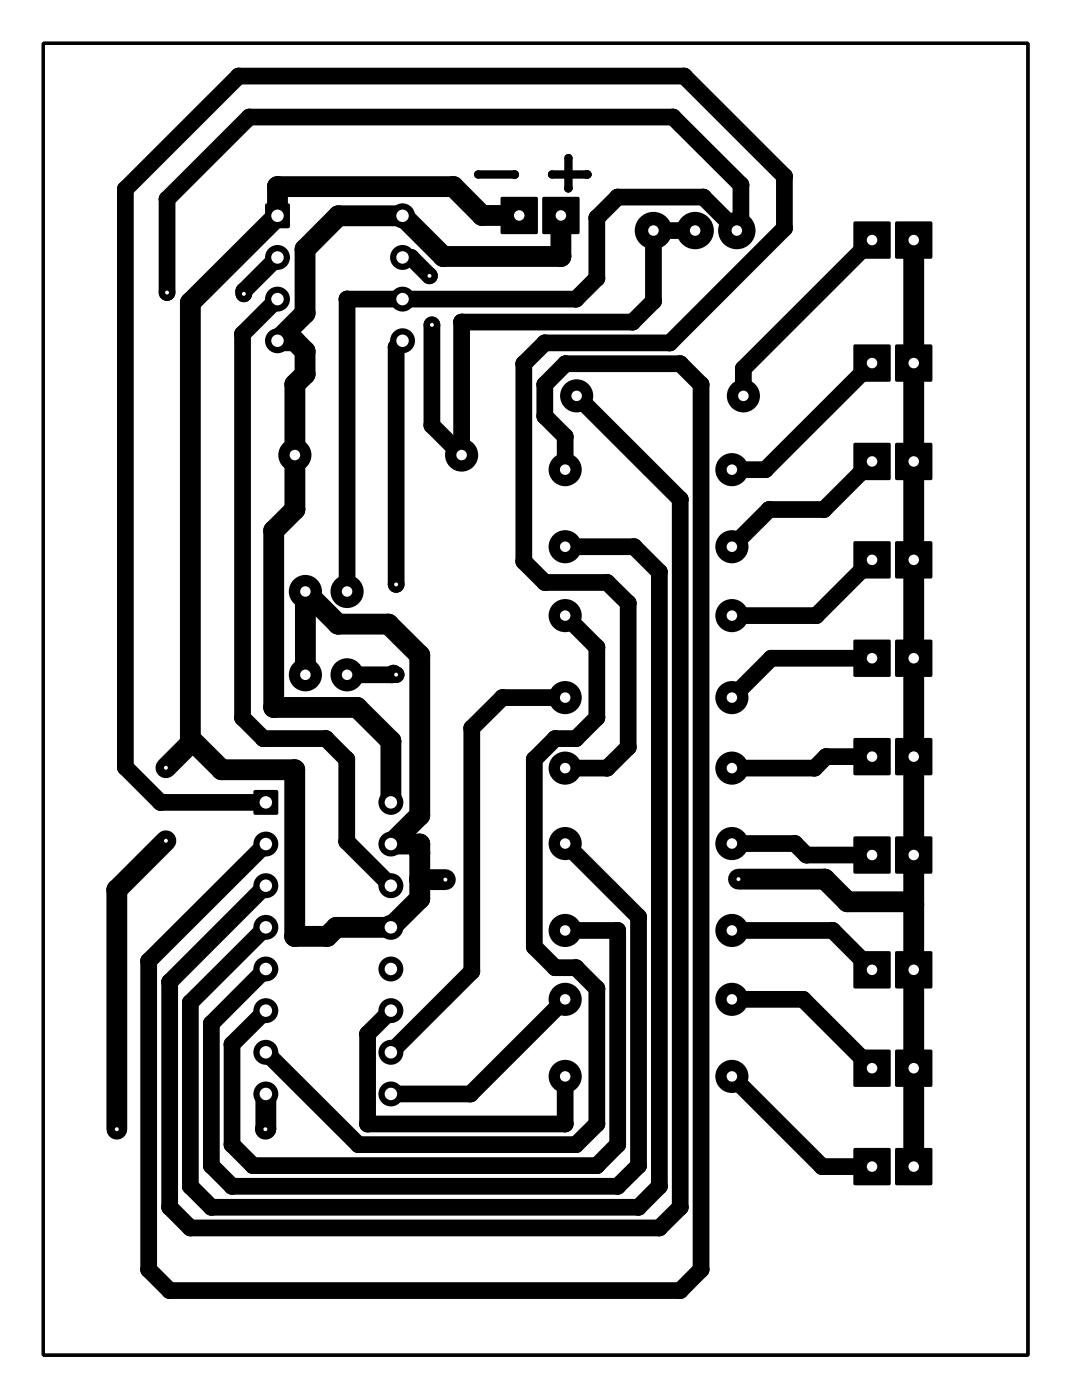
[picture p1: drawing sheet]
<svg xmlns="http://www.w3.org/2000/svg" width="65mm" height="85mm" viewBox="0 0 65 85" stroke-linecap="round" stroke-linejoin="round" font-family="sans-serif">
<g fill="#000">
<path d="M16.2 12.4h1.4v1.5h-1.4z" fill-rule="evenodd"/>
<path d="M30.5 12h2.2v2.2h-2.2z" fill-rule="evenodd"/>
<path d="M33.1 12h2.2v2.2h-2.2z" fill-rule="evenodd"/>
<path d="M52 13.5h2.2v2.2h-2.2z" fill-rule="evenodd"/>
<path d="M54.6 13.5h2.2v2.2h-2.2z" fill-rule="evenodd"/>
<path d="M52 21h2.2v2.2h-2.2z" fill-rule="evenodd"/>
<path d="M52 27h2.2v2.2h-2.2z" fill-rule="evenodd"/>
<path d="M52 33h2.2v2.2h-2.2z" fill-rule="evenodd"/>
<path d="M52 39h2.2v2.2h-2.2z" fill-rule="evenodd"/>
<path d="M54.6 21h2.2v2.2h-2.2z" fill-rule="evenodd"/>
<path d="M54.6 27h2.2v2.2h-2.2z" fill-rule="evenodd"/>
<path d="M54.6 33h2.2v2.2h-2.2z" fill-rule="evenodd"/>
<path d="M54.6 39h2.2v2.2h-2.2z" fill-rule="evenodd"/>
<path d="M15.5 48.2h1.4v1.5h-1.4z" fill-rule="evenodd"/>
<path d="M52 45h2.2v2.2h-2.2z" fill-rule="evenodd"/>
<path d="M52 51h2.2v2.2h-2.2z" fill-rule="evenodd"/>
<path d="M52 58h2.2v2.2h-2.2z" fill-rule="evenodd"/>
<path d="M54.6 45h2.2v2.2h-2.2z" fill-rule="evenodd"/>
<path d="M54.6 51h2.2v2.2h-2.2z" fill-rule="evenodd"/>
<path d="M54.6 58h2.2v2.2h-2.2z" fill-rule="evenodd"/>
<path d="M52 64h2.2v2.2h-2.2z" fill-rule="evenodd"/>
<path d="M52 70h2.2v2.2h-2.2z" fill-rule="evenodd"/>
<path d="M54.6 64h2.2v2.2h-2.2z" fill-rule="evenodd"/>
<path d="M54.6 70h2.2v2.2h-2.2z" fill-rule="evenodd"/>
<circle cx="7.6" cy="11.5" r=".51"/>
<circle cx="10.2" cy="17.8" r=".51"/>
<circle cx="10.2" cy="12.1" r=".51"/>
<circle cx="11.6" cy="18.5" r=".63"/>
<circle cx="14.5" cy="4.6" r=".51"/>
<circle cx="14.9" cy="17.9" r=".51"/>
<circle cx="14.9" cy="17.7" r=".51"/>
<circle cx="15.2" cy="7.1" r=".51"/>
<circle cx="16.9" cy="15.7" r=".76"/>
<circle cx="16.9" cy="18.2" r=".76"/>
<circle cx="16.9" cy="11.4" r=".63"/>
<circle cx="18.6" cy="15.2" r=".63"/>
<circle cx="18.6" cy="19.1" r=".63"/>
<circle cx="20.6" cy="13.2" r=".63"/>
<circle cx="21.1" cy="18.2" r=".51"/>
<circle cx="24.5" cy="18.2" r=".51"/>
<circle cx="24.5" cy="18.2" r=".76"/>
<circle cx="24.5" cy="15.7" r=".76"/>
<circle cx="24.5" cy="13.2" r=".76"/>
<circle cx="25" cy="15.7" r=".51"/>
<circle cx="26.2" cy="16.8" r=".51"/>
<circle cx="26.3" cy="19.8" r=".51"/>
<circle cx="27" cy="15.6" r=".63"/>
<circle cx="27.6" cy="11.4" r=".63"/>
<circle cx="28.1" cy="19.6" r=".51"/>
<circle cx="29.1" cy="10.6" r=".25"/>
<circle cx="29.4" cy="13.1" r=".63"/>
<circle cx="31.4" cy="10.6" r=".25"/>
<circle cx="33.6" cy="10.6" r=".25"/>
<circle cx="34.2" cy="15.6" r=".63"/>
<circle cx="34.6" cy="11.5" r=".25"/>
<circle cx="34.6" cy="10.6" r=".25"/>
<circle cx="34.6" cy="9.6" r=".25"/>
<circle cx="35.1" cy="18.2" r=".51"/>
<circle cx="35.7" cy="10.6" r=".25"/>
<circle cx="35.8" cy="10.6" r=".25"/>
<circle cx="36.4" cy="13.3" r=".51"/>
<circle cx="36.4" cy="17" r=".51"/>
<circle cx="37.6" cy="12" r=".51"/>
<circle cx="38.5" cy="19.6" r=".51"/>
<circle cx="39.8" cy="14.1" r="1.14"/>
<circle cx="39.8" cy="18.4" r=".51"/>
<circle cx="41" cy="7.1" r=".51"/>
<circle cx="41.7" cy="4.6" r=".51"/>
<circle cx="42.4" cy="14.1" r="1.14"/>
<circle cx="42.9" cy="12" r=".51"/>
<circle cx="44.9" cy="14.1" r="1.14"/>
<circle cx="45.1" cy="13.8" r=".51"/>
<circle cx="45.1" cy="11.3" r=".51"/>
<circle cx="47.8" cy="13.9" r=".51"/>
<circle cx="47.8" cy="10.7" r=".51"/>
<circle cx="14.8" cy="20.4" r=".51"/>
<circle cx="16.7" cy="32.4" r=".63"/>
<circle cx="16.9" cy="20.8" r=".76"/>
<circle cx="18" cy="20.8" r=".63"/>
<circle cx="18" cy="27.8" r="1.01"/>
<circle cx="18" cy="23.4" r=".63"/>
<circle cx="18" cy="31.1" r=".63"/>
<circle cx="18.6" cy="21.4" r=".63"/>
<circle cx="18.6" cy="22.8" r=".63"/>
<circle cx="18.6" cy="36.1" r="1.01"/>
<circle cx="20.6" cy="38.1" r=".63"/>
<circle cx="21.1" cy="36.1" r="1.01"/>
<circle cx="23.7" cy="38.1" r=".63"/>
<circle cx="24.1" cy="21.2" r=".51"/>
<circle cx="24.1" cy="35.6" r=".51"/>
<circle cx="24.5" cy="20.8" r=".76"/>
<circle cx="25.6" cy="40" r=".63"/>
<circle cx="26.3" cy="25.9" r=".51"/>
<circle cx="28.1" cy="27.8" r="1.01"/>
<circle cx="31.9" cy="34.2" r=".51"/>
<circle cx="31.9" cy="22.2" r=".51"/>
<circle cx="33.2" cy="35.5" r=".51"/>
<circle cx="33.2" cy="20.9" r=".51"/>
<circle cx="33.2" cy="25.4" r=".51"/>
<circle cx="33.2" cy="23.4" r=".51"/>
<circle cx="34.4" cy="33.3" r="1.01"/>
<circle cx="34.4" cy="28.6" r="1.01"/>
<circle cx="34.4" cy="37.5" r="1.01"/>
<circle cx="34.4" cy="26.6" r=".51"/>
<circle cx="34.5" cy="22.2" r=".51"/>
<circle cx="35.1" cy="24.1" r="1.01"/>
<circle cx="36.4" cy="39.5" r=".51"/>
<circle cx="37" cy="35.5" r=".51"/>
<circle cx="38.3" cy="36.8" r=".51"/>
<circle cx="38.6" cy="33.3" r=".51"/>
<circle cx="40.2" cy="34.9" r=".51"/>
<circle cx="40.8" cy="20.9" r=".51"/>
<circle cx="41.4" cy="30.4" r=".51"/>
<circle cx="41.4" cy="22.2" r=".51"/>
<circle cx="42.7" cy="23.4" r=".51"/>
<circle cx="44.6" cy="28.6" r="1.01"/>
<circle cx="44.6" cy="33.3" r="1.01"/>
<circle cx="44.6" cy="37.5" r="1.01"/>
<circle cx="45.3" cy="24.1" r="1.01"/>
<circle cx="45.3" cy="22.5" r=".51"/>
<circle cx="46.6" cy="28.6" r=".51"/>
<circle cx="46.9" cy="31.1" r=".51"/>
<circle cx="49.7" cy="37.5" r=".51"/>
<circle cx="50.2" cy="31.1" r=".51"/>
<circle cx="7.1" cy="54.3" r=".63"/>
<circle cx="7.6" cy="46.8" r=".51"/>
<circle cx="9.1" cy="58.6" r=".51"/>
<circle cx="9.8" cy="48.9" r=".51"/>
<circle cx="10.1" cy="46.8" r=".51"/>
<circle cx="10.1" cy="51.3" r=".51"/>
<circle cx="10.3" cy="59.9" r=".51"/>
<circle cx="11.6" cy="45" r=".63"/>
<circle cx="11.6" cy="45.3" r=".63"/>
<circle cx="13.5" cy="46.9" r=".63"/>
<circle cx="14.8" cy="43.8" r=".51"/>
<circle cx="16" cy="45" r=".51"/>
<circle cx="16.2" cy="59.1" r=".76"/>
<circle cx="16.2" cy="54" r=".76"/>
<circle cx="16.2" cy="51.5" r=".76"/>
<circle cx="16.2" cy="56.6" r=".76"/>
<circle cx="16.7" cy="43.1" r=".63"/>
<circle cx="18" cy="57.1" r=".63"/>
<circle cx="18" cy="46.9" r=".63"/>
<circle cx="18.6" cy="41.2" r="1.01"/>
<circle cx="19.9" cy="45" r=".51"/>
<circle cx="19.9" cy="57.1" r=".63"/>
<circle cx="20.5" cy="56.6" r=".63"/>
<circle cx="21.1" cy="51.3" r=".51"/>
<circle cx="21.1" cy="46.3" r=".51"/>
<circle cx="21.1" cy="41.2" r="1.01"/>
<circle cx="21.8" cy="43.1" r=".63"/>
<circle cx="23.8" cy="48.9" r=".76"/>
<circle cx="23.8" cy="51.5" r=".76"/>
<circle cx="23.8" cy="54" r=".76"/>
<circle cx="23.8" cy="59.1" r=".76"/>
<circle cx="23.8" cy="56.6" r=".76"/>
<circle cx="23.8" cy="45.2" r=".63"/>
<circle cx="23.9" cy="41.1" r=".51"/>
<circle cx="24" cy="41" r=".51"/>
<circle cx="24.1" cy="41.1" r=".51"/>
<circle cx="25.6" cy="53.6" r=".63"/>
<circle cx="25.6" cy="51.5" r=".63"/>
<circle cx="25.6" cy="52" r=".63"/>
<circle cx="25.6" cy="54.8" r=".63"/>
<circle cx="25.6" cy="49.7" r=".63"/>
<circle cx="27.1" cy="53.6" r=".51"/>
<circle cx="27.1" cy="53.6" r=".38"/>
<circle cx="28.7" cy="59.2" r=".51"/>
<circle cx="28.7" cy="44.4" r=".51"/>
<circle cx="30.6" cy="42.5" r=".51"/>
<circle cx="32.6" cy="46.3" r=".51"/>
<circle cx="32.6" cy="57.7" r=".51"/>
<circle cx="33.8" cy="45" r=".51"/>
<circle cx="33.8" cy="59" r=".51"/>
<circle cx="34.4" cy="56.7" r="1.01"/>
<circle cx="34.4" cy="42.5" r="1.01"/>
<circle cx="34.4" cy="46.8" r="1.01"/>
<circle cx="34.4" cy="51.4" r="1.01"/>
<circle cx="35.1" cy="45" r=".51"/>
<circle cx="35.1" cy="59" r=".51"/>
<circle cx="36.4" cy="43.8" r=".51"/>
<circle cx="37" cy="46.8" r=".51"/>
<circle cx="37.6" cy="56.7" r=".51"/>
<circle cx="38.3" cy="45.6" r=".51"/>
<circle cx="38.9" cy="55.9" r=".51"/>
<circle cx="44.6" cy="56.7" r="1.01"/>
<circle cx="44.6" cy="42.5" r="1.01"/>
<circle cx="44.6" cy="46.8" r="1.01"/>
<circle cx="44.6" cy="51.4" r="1.01"/>
<circle cx="45" cy="53.6" r=".51"/>
<circle cx="47" cy="40.1" r=".51"/>
<circle cx="48.4" cy="51.4" r=".51"/>
<circle cx="49.1" cy="52.1" r=".51"/>
<circle cx="49.6" cy="46.8" r=".51"/>
<circle cx="50.3" cy="53.6" r=".63"/>
<circle cx="50.3" cy="46.1" r=".51"/>
<circle cx="50.7" cy="56.7" r=".51"/>
<circle cx="51.6" cy="55" r=".63"/>
<circle cx="55.5" cy="55" r=".63"/>
<circle cx="55.7" cy="55.1" r=".63"/>
<circle cx="7.1" cy="68.9" r=".51"/>
<circle cx="9.1" cy="77.4" r=".51"/>
<circle cx="10.3" cy="78.7" r=".51"/>
<circle cx="10.3" cy="73.6" r=".51"/>
<circle cx="11.6" cy="61.1" r=".51"/>
<circle cx="11.6" cy="72.3" r=".51"/>
<circle cx="11.6" cy="74.9" r=".51"/>
<circle cx="12.9" cy="71.1" r=".51"/>
<circle cx="12.9" cy="73.6" r=".51"/>
<circle cx="12.9" cy="62.4" r=".51"/>
<circle cx="14.1" cy="69.8" r=".51"/>
<circle cx="14.1" cy="72.3" r=".51"/>
<circle cx="14.1" cy="63.7" r=".51"/>
<circle cx="15.4" cy="71.1" r=".51"/>
<circle cx="16.2" cy="68.9" r=".51"/>
<circle cx="16.2" cy="64.2" r=".76"/>
<circle cx="16.2" cy="66.7" r=".76"/>
<circle cx="16.2" cy="61.6" r=".76"/>
<circle cx="16.2" cy="68.8" r=".63"/>
<circle cx="21.8" cy="69.8" r=".51"/>
<circle cx="22.4" cy="63" r=".51"/>
<circle cx="22.4" cy="68.5" r=".51"/>
<circle cx="23.8" cy="66.7" r=".76"/>
<circle cx="23.8" cy="64.2" r=".76"/>
<circle cx="23.8" cy="61.6" r=".76"/>
<circle cx="28.7" cy="66.7" r=".51"/>
<circle cx="34.4" cy="65.6" r="1.01"/>
<circle cx="34.4" cy="60.9" r="1.01"/>
<circle cx="34.4" cy="68.5" r=".51"/>
<circle cx="35.1" cy="69.8" r=".51"/>
<circle cx="36.4" cy="60.3" r=".51"/>
<circle cx="36.4" cy="68.5" r=".51"/>
<circle cx="36.4" cy="71.1" r=".51"/>
<circle cx="37.6" cy="72.3" r=".51"/>
<circle cx="37.6" cy="69.8" r=".51"/>
<circle cx="38.9" cy="71.1" r=".51"/>
<circle cx="38.9" cy="73.6" r=".51"/>
<circle cx="40.2" cy="74.9" r=".51"/>
<circle cx="40.2" cy="72.3" r=".51"/>
<circle cx="41.4" cy="78.7" r=".51"/>
<circle cx="41.4" cy="73.6" r=".51"/>
<circle cx="42.7" cy="77.4" r=".51"/>
<circle cx="44.6" cy="60.9" r="1.01"/>
<circle cx="44.6" cy="65.6" r="1.01"/>
<circle cx="48.9" cy="60.9" r=".51"/>
<circle cx="50.1" cy="71.1" r=".51"/>
</g>
<path d="M2.6 2.6h60v80h-60z" fill="none" stroke="#000" stroke-width=".2"/>
<g fill="none" stroke="#000" stroke-width="1">
<path d="M10.2 17.8v-5.7l5-5h25.8l4.1 4.2v2.5l-.2 .3-2-2.1h-5.3l-1.2 1.3v3.7l-1.3 1.2h-14v17.9M16.9 18.2l-2.1 2.2v23.4l1.2 1.2h3.9l1.2 1.3v5l2.7 2.7M16.9 15.7l-2 2v.2M24.5 15.7h.5l1.2 1.1M42.4 14.1h-2.6v4.3l-1.3 1.2h-10.4v8.1l-1.8-1.8v-6.1M53.1 14.6l-7.8 7.9v1.6M24.5 20.8l-.4 .4v14.4M34.4 37.5l2 2v4.3l-1.3 1.2h-1.3l-1.2 1.3v11.4l1.2 1.3h1.3l1.3 1.3v8.2l-1.3 1.3h-13.3l-5.6-5.6M34.4 28.6v-2l-1.2-1.2v-2l1.3-1.2h6.9l1.3 1.2v54l-1.3 1.3h-31.1l-1.2-1.3v-18.8l7.1-7.1M34.4 33.3h4.2l1.6 1.6v37.4l-1.3 1.3h-26l-1.3-1.3v-11.2l4.6-4.6M35.1 24.1l6.3 6.3v43.2l-1.2 1.3h-28.6l-1.3-1.3v-13.7l5.9-5.9M53.1 22.1l-6.5 6.5h-2"/>
<path d="M53.1 28.1l-2.9 3h-3.3l-2.3 2.2M53.1 34.1l-3.4 3.4h-5.1M24.1 41.1l-.1-.1-.1 .1h-2.8M34.4 42.5h-3.8l-1.9 1.9v14.8l-4.9 5M34.4 51.4l4.5 4.5v15.2l-1.3 1.2h-23.5l-1.2-1.2v-8.7l3.3-3.3M34.4 56.7h3.2v13.1l-1.2 1.3h-21l-1.3-1.3v-6.1l2.1-2.1M34.4 46.8h2.6l1.3-1.2v-8.8l-1.3-1.3h-3.8l-1.3-1.3v-12l1.3-1.3h7.6l7-7v-3.2l-6.1-6.1h-27.2l-6.9 6.9v35.3l2.2 2.1h6.4M44.6 56.7h6.1l2.4 2.4M44.6 51.4h3.8l.7 .7h4M53.1 40.1h-6.1l-2.4 2.4M53.1 46.1h-2.8l-.7 .7h-5M23.8 61.6l-1.4 1.4v5.5h12v-2.9"/>
<path d="M34.4 60.9l-5.7 5.8h-4.9M44.6 60.9h4.3l4.2 4.2M44.6 65.6l5.5 5.5h3"/>
</g>
<circle cx="24.5" cy="18.2" r=".51" fill="#000"/>
<path d="M31.6 13.1h-2.2l-1.8-1.7h-10.7v1.8l-5.3 5.3v26.8l-1.5 1.5M34.2 13.1v2.5h-7.2l-2.5-2.4h-3.9l-2 2v3.9l-1.7 1.7h1.1l.6 .6v1.4l-.6 .6v7.7l-1.3 1.3v10.7h5.1l2 2.1v3.7M55.7 14.6v56.5M10.1 51.3l-3 3v14.6M18.6 41.1v-5l2 2h3.1l1.9 1.9v9.7l-1.8 1.8h1.8v3.3l-1.8 1.7h-3.3l-.6 .6h-1.9v-10.2h-4.5l-1.9-1.9M25.6 53.6h1.5M45 53.6h5.3l1.3 1.4h3.9l.2 .1M16.2 66.7v2.2" fill="none" stroke="#000" stroke-width="1.3"/>
<path d="M29.1 10.6h2.3M33.6 10.6h2.2M34.6 9.6v1.9" fill="none" stroke="#000" stroke-width=".51"/>
<circle cx="27.1" cy="53.6" r=".12" fill="#fff"/>
<circle cx="45" cy="53.6" r=".38" fill="#000"/>
<circle cx="45" cy="53.6" r=".12" fill="#fff"/>
<circle cx="24.1" cy="41.1" r=".38" fill="#000"/>
<circle cx="24.1" cy="41.1" r=".12" fill="#fff"/>
<circle cx="24.1" cy="35.6" r=".38" fill="#000"/>
<circle cx="24.1" cy="35.6" r=".12" fill="#fff"/>
<circle cx="26.2" cy="16.8" r=".38" fill="#000"/>
<circle cx="26.2" cy="16.8" r=".12" fill="#fff"/>
<circle cx="26.3" cy="19.8" r=".38" fill="#000"/>
<circle cx="26.3" cy="19.8" r=".12" fill="#fff"/>
<circle cx="16.2" cy="68.9" r=".38" fill="#000"/>
<circle cx="16.2" cy="68.9" r=".12" fill="#fff"/>
<circle cx="7.1" cy="68.9" r=".38" fill="#000"/>
<circle cx="7.1" cy="68.9" r=".12" fill="#fff"/>
<circle cx="10.1" cy="51.3" r=".38" fill="#000"/>
<circle cx="10.1" cy="51.3" r=".12" fill="#fff"/>
<circle cx="10.1" cy="46.8" r=".38" fill="#000"/>
<circle cx="10.1" cy="46.8" r=".12" fill="#fff"/>
<circle cx="14.9" cy="17.9" r=".38" fill="#000"/>
<circle cx="14.9" cy="17.9" r=".12" fill="#fff"/>
<circle cx="10.2" cy="17.8" r=".38" fill="#000"/>
<circle cx="10.2" cy="17.8" r=".12" fill="#fff"/>
<circle cx="34.4" cy="28.6" r=".89" fill="#000"/>
<circle cx="34.4" cy="28.6" r=".32" fill="#fff"/>
<circle cx="44.6" cy="28.6" r=".89" fill="#000"/>
<circle cx="44.6" cy="28.6" r=".32" fill="#fff"/>
<circle cx="34.4" cy="33.3" r=".89" fill="#000"/>
<circle cx="34.4" cy="33.3" r=".32" fill="#fff"/>
<circle cx="44.6" cy="33.3" r=".89" fill="#000"/>
<circle cx="44.6" cy="33.3" r=".32" fill="#fff"/>
<circle cx="34.4" cy="37.5" r=".89" fill="#000"/>
<circle cx="34.4" cy="37.5" r=".32" fill="#fff"/>
<circle cx="44.6" cy="37.5" r=".89" fill="#000"/>
<circle cx="44.6" cy="37.5" r=".32" fill="#fff"/>
<circle cx="34.4" cy="42.5" r=".89" fill="#000"/>
<circle cx="34.4" cy="42.5" r=".32" fill="#fff"/>
<circle cx="44.6" cy="42.5" r=".89" fill="#000"/>
<circle cx="44.6" cy="42.5" r=".32" fill="#fff"/>
<circle cx="34.4" cy="46.8" r=".89" fill="#000"/>
<circle cx="34.4" cy="46.8" r=".32" fill="#fff"/>
<circle cx="44.6" cy="46.8" r=".89" fill="#000"/>
<circle cx="44.6" cy="46.8" r=".32" fill="#fff"/>
<circle cx="34.4" cy="51.4" r=".89" fill="#000"/>
<circle cx="34.4" cy="51.4" r=".32" fill="#fff"/>
<circle cx="44.6" cy="51.4" r=".89" fill="#000"/>
<circle cx="44.6" cy="51.4" r=".32" fill="#fff"/>
<circle cx="34.4" cy="56.7" r=".89" fill="#000"/>
<circle cx="34.4" cy="56.7" r=".32" fill="#fff"/>
<circle cx="44.6" cy="56.7" r=".89" fill="#000"/>
<circle cx="44.6" cy="56.7" r=".32" fill="#fff"/>
<circle cx="34.4" cy="60.9" r=".89" fill="#000"/>
<circle cx="34.4" cy="60.9" r=".32" fill="#fff"/>
<circle cx="44.6" cy="60.9" r=".89" fill="#000"/>
<circle cx="44.6" cy="60.9" r=".32" fill="#fff"/>
<circle cx="34.4" cy="65.6" r=".89" fill="#000"/>
<circle cx="34.4" cy="65.6" r=".32" fill="#fff"/>
<circle cx="44.6" cy="65.6" r=".89" fill="#000"/>
<circle cx="44.6" cy="65.6" r=".32" fill="#fff"/>
<path d="M52.1 21.1h2v2h-2z" fill="#000"/>
<circle cx="53.1" cy="22.1" r=".32" fill="#fff"/>
<path d="M54.7 21.1h2v2h-2z" fill="#000"/>
<circle cx="55.7" cy="22.1" r=".32" fill="#fff"/>
<path d="M52.1 27.1h2v2h-2z" fill="#000"/>
<circle cx="53.1" cy="28.1" r=".32" fill="#fff"/>
<path d="M54.7 27.1h2v2h-2z" fill="#000"/>
<circle cx="55.7" cy="28.1" r=".32" fill="#fff"/>
<path d="M52.1 33.1h2v2h-2z" fill="#000"/>
<circle cx="53.1" cy="34.1" r=".32" fill="#fff"/>
<path d="M54.7 33.1h2v2h-2z" fill="#000"/>
<circle cx="55.7" cy="34.1" r=".32" fill="#fff"/>
<path d="M52.1 39.1h2v2h-2z" fill="#000"/>
<circle cx="53.1" cy="40.1" r=".32" fill="#fff"/>
<path d="M54.7 39.1h2v2h-2z" fill="#000"/>
<circle cx="55.7" cy="40.1" r=".32" fill="#fff"/>
<path d="M52.1 45.1h2v2h-2z" fill="#000"/>
<circle cx="53.1" cy="46.1" r=".32" fill="#fff"/>
<path d="M54.7 45.1h2v2h-2z" fill="#000"/>
<circle cx="55.7" cy="46.1" r=".32" fill="#fff"/>
<path d="M52.1 51.1h2v2h-2z" fill="#000"/>
<circle cx="53.1" cy="52.1" r=".32" fill="#fff"/>
<path d="M54.7 51.1h2v2h-2z" fill="#000"/>
<circle cx="55.7" cy="52.1" r=".32" fill="#fff"/>
<path d="M52.1 58.1h2v2h-2z" fill="#000"/>
<circle cx="53.1" cy="59.1" r=".32" fill="#fff"/>
<path d="M54.7 58.1h2v2h-2z" fill="#000"/>
<circle cx="55.7" cy="59.1" r=".32" fill="#fff"/>
<path d="M52.1 64.1h2v2h-2z" fill="#000"/>
<circle cx="53.1" cy="65.1" r=".32" fill="#fff"/>
<path d="M54.7 64.1h2v2h-2z" fill="#000"/>
<circle cx="55.7" cy="65.1" r=".32" fill="#fff"/>
<path d="M52.1 70.1h2v2h-2z" fill="#000"/>
<circle cx="53.1" cy="71.1" r=".32" fill="#fff"/>
<path d="M54.7 70.1h2v2h-2z" fill="#000"/>
<circle cx="55.7" cy="71.1" r=".32" fill="#fff"/>
<path d="M30.6 12.1h2v2h-2z" fill="#000"/>
<circle cx="31.6" cy="13.1" r=".32" fill="#fff"/>
<path d="M33.2 12.1h2v2h-2z" fill="#000"/>
<circle cx="34.2" cy="13.1" r=".32" fill="#fff"/>
<path d="M52.1 13.6h2v2h-2z" fill="#000"/>
<circle cx="53.1" cy="14.6" r=".32" fill="#fff"/>
<path d="M54.7 13.6h2v2h-2z" fill="#000"/>
<circle cx="55.7" cy="14.6" r=".32" fill="#fff"/>
<circle cx="35.1" cy="24.1" r=".89" fill="#000"/>
<circle cx="35.1" cy="24.1" r=".32" fill="#fff"/>
<circle cx="45.3" cy="24.1" r=".89" fill="#000"/>
<circle cx="45.3" cy="24.1" r=".32" fill="#fff"/>
<path d="M15.6 48.3h1.2v1.3h-1.2z" fill="#000"/>
<circle cx="16.2" cy="48.9" r=".38" fill="#fff"/>
<circle cx="16.2" cy="51.5" r=".63" fill="#000"/>
<circle cx="16.2" cy="51.5" r=".38" fill="#fff"/>
<circle cx="16.2" cy="54" r=".63" fill="#000"/>
<circle cx="16.2" cy="54" r=".38" fill="#fff"/>
<circle cx="16.2" cy="56.6" r=".63" fill="#000"/>
<circle cx="16.2" cy="56.5" r=".38" fill="#fff"/>
<circle cx="16.2" cy="59.1" r=".63" fill="#000"/>
<circle cx="16.2" cy="59.1" r=".38" fill="#fff"/>
<circle cx="16.2" cy="61.6" r=".63" fill="#000"/>
<circle cx="16.2" cy="61.6" r=".38" fill="#fff"/>
<circle cx="16.2" cy="64.2" r=".63" fill="#000"/>
<circle cx="16.2" cy="64.2" r=".38" fill="#fff"/>
<circle cx="16.2" cy="66.7" r=".63" fill="#000"/>
<circle cx="16.2" cy="66.7" r=".38" fill="#fff"/>
<circle cx="23.8" cy="66.7" r=".63" fill="#000"/>
<circle cx="23.8" cy="66.7" r=".38" fill="#fff"/>
<circle cx="23.8" cy="64.2" r=".63" fill="#000"/>
<circle cx="23.8" cy="64.2" r=".38" fill="#fff"/>
<circle cx="23.8" cy="61.6" r=".63" fill="#000"/>
<circle cx="23.8" cy="61.6" r=".38" fill="#fff"/>
<circle cx="23.8" cy="59.1" r=".63" fill="#000"/>
<circle cx="23.8" cy="59.1" r=".38" fill="#fff"/>
<circle cx="23.8" cy="56.6" r=".63" fill="#000"/>
<circle cx="23.8" cy="56.5" r=".38" fill="#fff"/>
<circle cx="23.8" cy="54" r=".63" fill="#000"/>
<circle cx="23.8" cy="54" r=".38" fill="#fff"/>
<circle cx="23.8" cy="51.5" r=".63" fill="#000"/>
<circle cx="23.8" cy="51.5" r=".38" fill="#fff"/>
<circle cx="23.8" cy="48.9" r=".63" fill="#000"/>
<circle cx="23.8" cy="48.9" r=".38" fill="#fff"/>
<path d="M16.3 12.5h1.2v1.3h-1.2z" fill="#000"/>
<circle cx="16.9" cy="13.2" r=".38" fill="#fff"/>
<circle cx="16.9" cy="15.7" r=".63" fill="#000"/>
<circle cx="16.9" cy="15.7" r=".38" fill="#fff"/>
<circle cx="16.9" cy="18.2" r=".63" fill="#000"/>
<circle cx="16.9" cy="18.2" r=".38" fill="#fff"/>
<circle cx="16.9" cy="20.8" r=".63" fill="#000"/>
<circle cx="16.9" cy="20.8" r=".38" fill="#fff"/>
<circle cx="24.5" cy="20.8" r=".63" fill="#000"/>
<circle cx="24.5" cy="20.8" r=".38" fill="#fff"/>
<circle cx="24.5" cy="18.2" r=".63" fill="#000"/>
<circle cx="24.5" cy="18.2" r=".38" fill="#fff"/>
<circle cx="24.5" cy="15.7" r=".63" fill="#000"/>
<circle cx="24.5" cy="15.7" r=".38" fill="#fff"/>
<circle cx="24.5" cy="13.2" r=".63" fill="#000"/>
<circle cx="24.5" cy="13.2" r=".38" fill="#fff"/>
<circle cx="44.9" cy="14.1" r="1.01" fill="#000"/>
<circle cx="44.9" cy="14.1" r=".32" fill="#fff"/>
<circle cx="39.8" cy="14.1" r="1.01" fill="#000"/>
<circle cx="39.8" cy="14.1" r=".32" fill="#fff"/>
<circle cx="42.4" cy="14.1" r="1.01" fill="#000"/>
<circle cx="42.4" cy="14.1" r=".32" fill="#fff"/>
<circle cx="18" cy="27.8" r=".89" fill="#000"/>
<circle cx="18" cy="27.7" r=".32" fill="#fff"/>
<circle cx="28.1" cy="27.8" r=".89" fill="#000"/>
<circle cx="28.1" cy="27.7" r=".32" fill="#fff"/>
<circle cx="21.1" cy="36.1" r=".89" fill="#000"/>
<circle cx="21.1" cy="36.1" r=".32" fill="#fff"/>
<circle cx="18.6" cy="36.1" r=".89" fill="#000"/>
<circle cx="18.6" cy="36.1" r=".32" fill="#fff"/>
<circle cx="21.1" cy="41.2" r=".89" fill="#000"/>
<circle cx="21.1" cy="41.1" r=".32" fill="#fff"/>
<circle cx="18.6" cy="41.2" r=".89" fill="#000"/>
<circle cx="18.6" cy="41.1" r=".32" fill="#fff"/>
<path d="M2.6 2.6h60v80h-60z" fill="none" stroke="#000" stroke-width=".2"/>
</svg>
